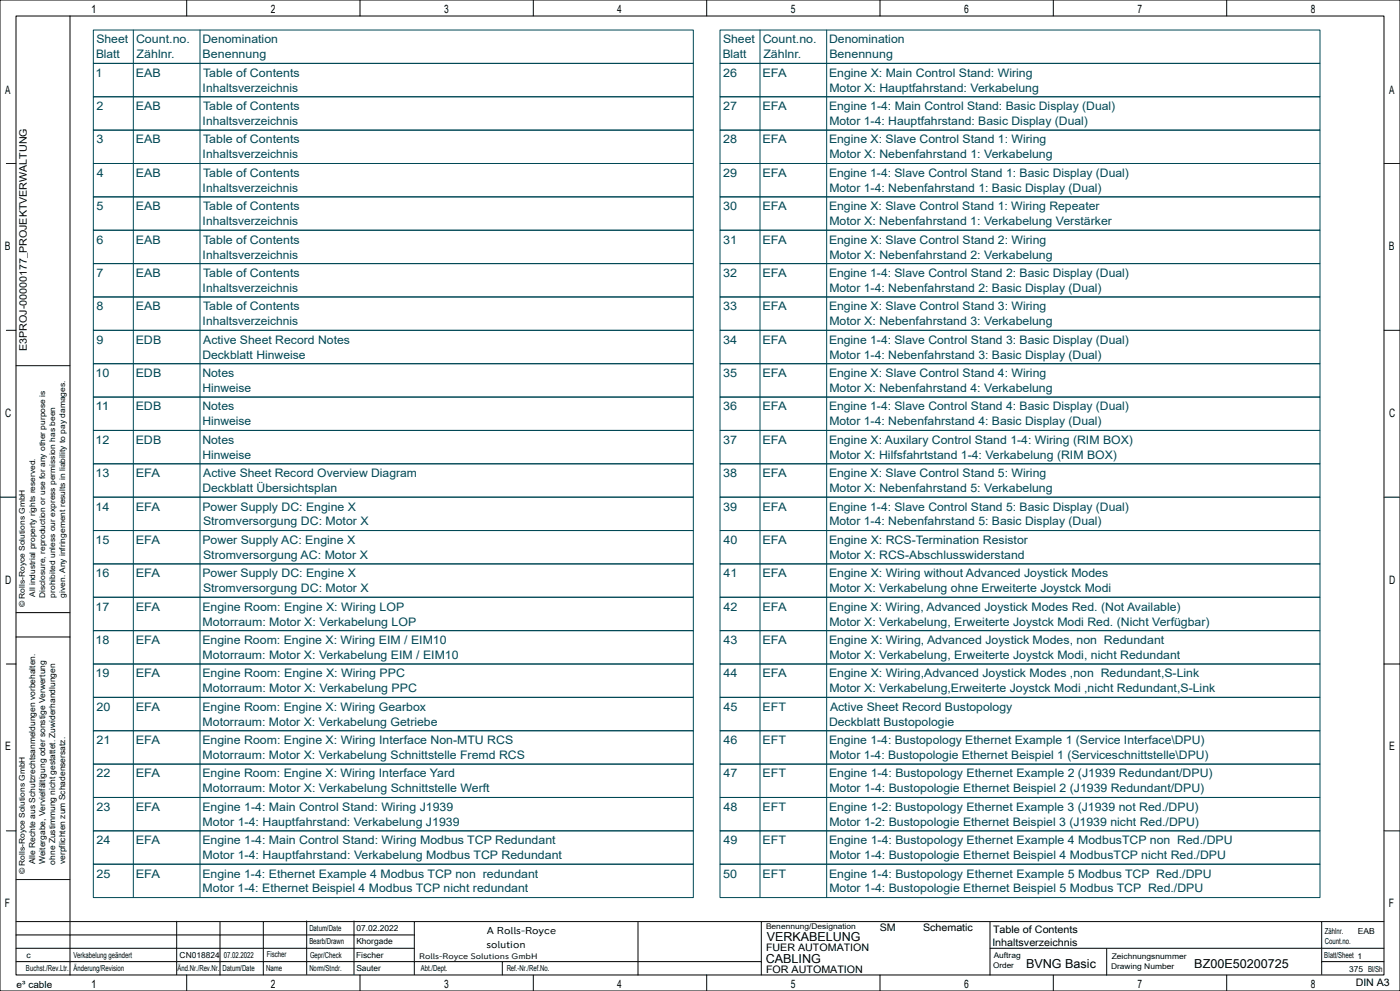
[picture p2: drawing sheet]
<svg xmlns="http://www.w3.org/2000/svg" width="420mm" height="297mm" viewBox="0 0 420 297" stroke-linecap="round" stroke-linejoin="round" font-family="sans-serif">
<defs><g id="words">
<g font-size="3.7">
<text x="230" y="282">VERKABELUNG</text>
<text x="229.7" y="288.5">CABLING</text>
<text x="307.8" y="290">BVNG Basic</text>
<text x="358.3" y="290">BZ00E50200725</text>
</g>
<g font-size="3.5">
<text x="27.3" y="3.8">1</text>
<text x="81.3" y="3.8">2</text>
<text x="133.3" y="3.8">3</text>
<text x="185.1" y="3.8">4</text>
<text x="237.3" y="3.8">5</text>
<text x="289.3" y="3.8">6</text>
<text x="341.3" y="3.8">7</text>
<text x="393.3" y="3.8">8</text>
<text x="1.5" y="28.1">A</text>
<text x="416.7" y="28.1">A</text>
<text x="1.5" y="74.9">B</text>
<text x="416.7" y="74.9">B</text>
<text x="1.6" y="124.9">C</text>
<text x="416.8" y="124.9">C</text>
<text x="1.5" y="174.9">D</text>
<text x="416.7" y="174.9">D</text>
<text x="1.5" y="224.9">E</text>
<text x="416.7" y="224.9">E</text>
<text x="1.5" y="271.9">F</text>
<text x="416.7" y="271.9">F</text>
<text x="27.3" y="296">1</text>
<text x="81.3" y="296">2</text>
<text x="133.3" y="296">3</text>
<text x="185.1" y="296">4</text>
<text x="237.3" y="296">5</text>
<text x="289.3" y="296">6</text>
<text x="341.3" y="296">7</text>
<text x="393.3" y="296">8</text>
</g>
<g font-size="3.5" fill="#004855">
<text x="28.8" y="17.5">Blatt</text>
<text x="28.9" y="13">Sheet</text>
<text x="40.8" y="13">Count.no.</text>
<text x="41" y="17.5">Zählnr.</text>
<text x="60.7" y="13">Denomination</text>
<text x="60.8" y="17.5">Benennung</text>
<text x="216.8" y="17.5">Blatt</text>
<text x="216.9" y="13">Sheet</text>
<text x="228.8" y="13">Count.no.</text>
<text x="229" y="17.5">Zählnr.</text>
<text x="248.7" y="13">Denomination</text>
<text x="248.8" y="17.5">Benennung</text>
<text x="28.6" y="23">1</text>
<text x="40.7" y="23">EAB</text>
<text x="60.9" y="23">Table of Contents</text>
<text x="216.9" y="23">26</text>
<text x="228.7" y="23">EFA</text>
<text x="248.7" y="23">Engine X: Main Control Stand: Wiring</text>
<text x="60.8" y="27.5">Inhaltsverzeichnis</text>
<text x="248.8" y="27.5">Motor X: Hauptfahrstand: Verkabelung</text>
<text x="28.9" y="33">2</text>
<text x="40.7" y="33">EAB</text>
<text x="60.9" y="33">Table of Contents</text>
<text x="216.9" y="33">27</text>
<text x="228.7" y="33">EFA</text>
<text x="248.7" y="33">Engine 1-4: Main Control Stand: Basic Display (Dual)</text>
<text x="60.8" y="37.5">Inhaltsverzeichnis</text>
<text x="248.8" y="37.5">Motor 1-4: Hauptfahrstand: Basic Display (Dual)</text>
<text x="28.9" y="43">3</text>
<text x="40.7" y="43">EAB</text>
<text x="60.8" y="47.5">Inhaltsverzeichnis</text>
<text x="60.9" y="43">Table of Contents</text>
<text x="216.9" y="43">28</text>
<text x="228.7" y="43">EFA</text>
<text x="248.7" y="43">Engine X: Slave Control Stand 1: Wiring</text>
<text x="248.8" y="47.5">Motor X: Nebenfahrstand 1: Verkabelung</text>
<text x="29" y="53">4</text>
<text x="40.7" y="53">EAB</text>
<text x="60.9" y="53">Table of Contents</text>
<text x="216.9" y="53">29</text>
<text x="228.7" y="53">EFA</text>
<text x="248.7" y="53">Engine 1-4: Slave Control Stand 1: Basic Display (Dual)</text>
<text x="60.8" y="57.5">Inhaltsverzeichnis</text>
<text x="248.8" y="57.5">Motor 1-4: Nebenfahrstand 1: Basic Display (Dual)</text>
<text x="28.9" y="63">5</text>
<text x="40.7" y="63">EAB</text>
<text x="60.9" y="63">Table of Contents</text>
<text x="216.9" y="63">30</text>
<text x="228.7" y="63">EFA</text>
<text x="248.7" y="63">Engine X: Slave Control Stand 1: Wiring Repeater</text>
<text x="60.8" y="67.5">Inhaltsverzeichnis</text>
<text x="248.8" y="67.5">Motor X: Nebenfahrstand 1: Verkabelung Verstärker</text>
<text x="28.9" y="73">6</text>
<text x="40.7" y="73">EAB</text>
<text x="60.8" y="77.5">Inhaltsverzeichnis</text>
<text x="60.9" y="73">Table of Contents</text>
<text x="216.9" y="73">31</text>
<text x="228.7" y="73">EFA</text>
<text x="248.7" y="73">Engine X: Slave Control Stand 2: Wiring</text>
<text x="248.8" y="77.5">Motor X: Nebenfahrstand 2: Verkabelung</text>
<text x="28.9" y="83">7</text>
<text x="40.7" y="83">EAB</text>
<text x="60.9" y="83">Table of Contents</text>
<text x="216.9" y="83">32</text>
<text x="228.7" y="83">EFA</text>
<text x="248.7" y="83">Engine 1-4: Slave Control Stand 2: Basic Display (Dual)</text>
<text x="60.8" y="87.5">Inhaltsverzeichnis</text>
<text x="248.8" y="87.5">Motor 1-4: Nebenfahrstand 2: Basic Display (Dual)</text>
<text x="28.9" y="93">8</text>
<text x="40.7" y="93">EAB</text>
<text x="60.9" y="93">Table of Contents</text>
<text x="216.9" y="93">33</text>
<text x="228.7" y="93">EFA</text>
<text x="248.7" y="93">Engine X: Slave Control Stand 3: Wiring</text>
<text x="60.8" y="97.5">Inhaltsverzeichnis</text>
<text x="248.8" y="97.5">Motor X: Nebenfahrstand 3: Verkabelung</text>
<text x="28.9" y="103">9</text>
<text x="40.7" y="103">EDB</text>
<text x="60.7" y="107.5">Deckblatt Hinweise</text>
<text x="61" y="103">Active Sheet Record Notes</text>
<text x="216.9" y="103">34</text>
<text x="228.7" y="103">EFA</text>
<text x="248.7" y="103">Engine 1-4: Slave Control Stand 3: Basic Display (Dual)</text>
<text x="248.8" y="107.5">Motor 1-4: Nebenfahrstand 3: Basic Display (Dual)</text>
<text x="28.6" y="113">10</text>
<text x="40.7" y="113">EDB</text>
<text x="60.7" y="113">Notes</text>
<text x="216.9" y="113">35</text>
<text x="228.7" y="113">EFA</text>
<text x="248.7" y="113">Engine X: Slave Control Stand 4: Wiring</text>
<text x="60.7" y="117.5">Hinweise</text>
<text x="248.8" y="117.5">Motor X: Nebenfahrstand 4: Verkabelung</text>
<text x="28.6" y="123">11</text>
<text x="40.7" y="123">EDB</text>
<text x="60.7" y="123">Notes</text>
<text x="216.9" y="123">36</text>
<text x="228.7" y="123">EFA</text>
<text x="248.7" y="123">Engine 1-4: Slave Control Stand 4: Basic Display (Dual)</text>
<text x="60.7" y="127.5">Hinweise</text>
<text x="248.8" y="127.5">Motor 1-4: Nebenfahrstand 4: Basic Display (Dual)</text>
<text x="28.6" y="133">12</text>
<text x="40.7" y="133">EDB</text>
<text x="60.7" y="133">Notes</text>
<text x="60.7" y="137.5">Hinweise</text>
<text x="216.9" y="133">37</text>
<text x="228.7" y="133">EFA</text>
<text x="248.7" y="133">Engine X: Auxilary Control Stand 1-4: Wiring (RIM BOX)</text>
<text x="248.8" y="137.5">Motor X: Hilfsfahrtstand 1-4: Verkabelung (RIM BOX)</text>
<text x="28.6" y="143">13</text>
<text x="40.7" y="143">EFA</text>
<text x="61" y="143">Active Sheet Record Overview Diagram</text>
<text x="216.9" y="143">38</text>
<text x="228.7" y="143">EFA</text>
<text x="248.7" y="143">Engine X: Slave Control Stand 5: Wiring</text>
<text x="60.7" y="147.5">Deckblatt Übersichtsplan</text>
<text x="248.8" y="147.5">Motor X: Nebenfahrstand 5: Verkabelung</text>
<text x="28.6" y="153">14</text>
<text x="40.7" y="153">EFA</text>
<text x="60.7" y="153">Power Supply DC: Engine X</text>
<text x="216.9" y="153">39</text>
<text x="228.7" y="153">EFA</text>
<text x="248.7" y="153">Engine 1-4: Slave Control Stand 5: Basic Display (Dual)</text>
<text x="60.9" y="157.5">Stromversorgung DC: Motor X</text>
<text x="248.8" y="157.5">Motor 1-4: Nebenfahrstand 5: Basic Display (Dual)</text>
<text x="28.6" y="163">15</text>
<text x="40.7" y="163">EFA</text>
<text x="60.7" y="163">Power Supply AC: Engine X</text>
<text x="60.9" y="167.5">Stromversorgung AC: Motor X</text>
<text x="217" y="163">40</text>
<text x="228.7" y="163">EFA</text>
<text x="248.7" y="163">Engine X: RCS-Termination Resistor</text>
<text x="248.8" y="167.5">Motor X: RCS-Abschlusswiderstand</text>
<text x="28.6" y="173">16</text>
<text x="40.7" y="173">EFA</text>
<text x="60.7" y="173">Power Supply DC: Engine X</text>
<text x="217" y="173">41</text>
<text x="228.7" y="173">EFA</text>
<text x="248.7" y="173">Engine X: Wiring without Advanced Joystick Modes</text>
<text x="60.9" y="177.5">Stromversorgung DC: Motor X</text>
<text x="248.8" y="177.5">Motor X: Verkabelung ohne Erweiterte Joystck Modi</text>
<text x="28.6" y="183">17</text>
<text x="40.7" y="183">EFA</text>
<text x="60.7" y="183">Engine Room: Engine X: Wiring LOP</text>
<text x="217" y="183">42</text>
<text x="228.7" y="183">EFA</text>
<text x="248.7" y="183">Engine X: Wiring, Advanced Joystick Modes Red. (Not Available)</text>
<text x="60.8" y="187.5">Motorraum: Motor X: Verkabelung LOP</text>
<text x="248.8" y="187.5">Motor X: Verkabelung, Erweiterte Joystck Modi Red. (Nicht Verfügbar)</text>
<text x="28.6" y="193">18</text>
<text x="40.7" y="193">EFA</text>
<text x="60.7" y="193">Engine Room: Engine X: Wiring EIM / EIM10</text>
<text x="60.8" y="197.5">Motorraum: Motor X: Verkabelung EIM / EIM10</text>
<text x="217" y="193">43</text>
<text x="228.7" y="193">EFA</text>
<text x="248.7" y="193">Engine X: Wiring, Advanced Joystick Modes, non Redundant</text>
<text x="248.8" y="197.5">Motor X: Verkabelung, Erweiterte Joystck Modi, nicht Redundant</text>
<text x="28.6" y="203">19</text>
<text x="40.7" y="203">EFA</text>
<text x="60.7" y="203">Engine Room: Engine X: Wiring PPC</text>
<text x="217" y="203">44</text>
<text x="228.7" y="203">EFA</text>
<text x="248.7" y="203">Engine X: Wiring,Advanced Joystick Modes ,non Redundant,S-Link</text>
<text x="60.8" y="207.5">Motorraum: Motor X: Verkabelung PPC</text>
<text x="248.8" y="207.5">Motor X: Verkabelung,Erweiterte Joystck Modi ,nicht Redundant,S-Link</text>
<text x="28.9" y="213">20</text>
<text x="40.7" y="213">EFA</text>
<text x="60.7" y="213">Engine Room: Engine X: Wiring Gearbox</text>
<text x="217" y="213">45</text>
<text x="228.7" y="213">EFT</text>
<text x="249" y="213">Active Sheet Record Bustopology</text>
<text x="60.8" y="217.5">Motorraum: Motor X: Verkabelung Getriebe</text>
<text x="248.7" y="217.5">Deckblatt Bustopologie</text>
<text x="28.9" y="223">21</text>
<text x="40.7" y="223">EFA</text>
<text x="60.7" y="223">Engine Room: Engine X: Wiring Interface Non-MTU RCS</text>
<text x="60.8" y="227.5">Motorraum: Motor X: Verkabelung Schnittstelle Fremd RCS</text>
<text x="217" y="223">46</text>
<text x="228.7" y="223">EFT</text>
<text x="248.7" y="223">Engine 1-4: Bustopology Ethernet Example 1 (Service Interface\DPU)</text>
<text x="248.8" y="227.5">Motor 1-4: Bustopologie Ethernet Beispiel 1 (Serviceschnittstelle\DPU)</text>
<text x="28.9" y="233">22</text>
<text x="40.7" y="233">EFA</text>
<text x="60.7" y="233">Engine Room: Engine X: Wiring Interface Yard</text>
<text x="217" y="233">47</text>
<text x="228.7" y="233">EFT</text>
<text x="248.7" y="233">Engine 1-4: Bustopology Ethernet Example 2 (J1939 Redundant/DPU)</text>
<text x="60.8" y="237.5">Motorraum: Motor X: Verkabelung Schnittstelle Werft</text>
<text x="248.8" y="237.5">Motor 1-4: Bustopologie Ethernet Beispiel 2 (J1939 Redundant/DPU)</text>
<text x="28.9" y="243">23</text>
<text x="40.7" y="243">EFA</text>
<text x="60.7" y="243">Engine 1-4: Main Control Stand: Wiring J1939</text>
<text x="217" y="243">48</text>
<text x="228.7" y="243">EFT</text>
<text x="248.7" y="243">Engine 1-2: Bustopology Ethernet Example 3 (J1939 not Red./DPU)</text>
<text x="60.8" y="247.5">Motor 1-4: Hauptfahrstand: Verkabelung J1939</text>
<text x="248.8" y="247.5">Motor 1-2: Bustopologie Ethernet Beispiel 3 (J1939 nicht Red./DPU)</text>
<text x="28.9" y="253">24</text>
<text x="40.7" y="253">EFA</text>
<text x="60.7" y="253">Engine 1-4: Main Control Stand: Wiring Modbus TCP Redundant</text>
<text x="60.8" y="257.5">Motor 1-4: Hauptfahrstand: Verkabelung Modbus TCP Redundant</text>
<text x="217" y="253">49</text>
<text x="228.7" y="253">EFT</text>
<text x="248.7" y="253">Engine 1-4: Bustopology Ethernet Example 4 ModbusTCP non Red./DPU</text>
<text x="248.8" y="257.5">Motor 1-4: Bustopologie Ethernet Beispiel 4 ModbusTCP nicht Red./DPU</text>
<text x="28.9" y="263">25</text>
<text x="40.7" y="263">EFA</text>
<text x="60.7" y="263">Engine 1-4: Ethernet Example 4 Modbus TCP non redundant</text>
<text x="216.9" y="263">50</text>
<text x="228.7" y="263">EFT</text>
<text x="248.7" y="263">Engine 1-4: Bustopology Ethernet Example 5 Modbus TCP Red./DPU</text>
<text x="60.8" y="267.5">Motor 1-4: Ethernet Beispiel 4 Modbus TCP nicht redundant</text>
<text x="248.8" y="267.5">Motor 1-4: Bustopologie Ethernet Beispiel 5 Modbus TCP Red./DPU</text>
</g>
<g font-size="3.1">
<text x="8" y="105.2" transform="rotate(-90 8 105.2)">E3PROJ-00000177_PROJEKTVERWALTUNG</text>
<text x="263.9" y="279">SM</text>
<text x="276.9" y="279">Schematic</text>
<text x="297.9" y="279.5">Table of Contents</text>
<text x="229.8" y="285">FUER AUTOMATION</text>
<text x="297.7" y="283.4">Inhaltsverzeichnis</text>
<text x="229.8" y="291.5">FOR AUTOMATION</text>
<text x="406.7" y="295.5">DIN A3</text>
</g>
<g font-size="3">
<text x="146" y="280">A Rolls-Royce</text>
<text x="145.9" y="284">solution</text>
</g>
<text font-size="2.9" x="5" y="296">e³ cable</text>
<g font-size="2.5">
<text x="10.5" y="259" transform="rotate(-90 10.5 259)">Alle Rechte aus Schutzrechtsanmeldungen vorbehalten.</text>
<text x="13.5" y="259" transform="rotate(-90 13.5 259)">Weitergabe, Vervielfältigung oder sonstige Verwertung</text>
<text x="16.6" y="259.1" transform="rotate(-90 16.6 259.1)">ohne Zustimmung nicht gestattet. Zuwiderhandlungen</text>
<text x="19.6" y="259" transform="rotate(-90 19.6 259)">verpflichten zum Schadensersatz.</text>
<text x="92.8" y="279">Datum/Date</text>
<text x="106.9" y="279">07.02.2022</text>
<text x="397.5" y="280">Zählnr.</text>
<text x="407.3" y="280">EAB</text>
<text x="7.9" y="287">c</text>
<text x="22" y="287">Verkabelung geändert</text>
<text x="53.9" y="287">CN018824</text>
<text x="67.1" y="287">07.02.2022</text>
<text x="80" y="286.8">Fischer</text>
<text x="92.8" y="283">Bearb/Drawn</text>
<text x="93" y="287">Gepr/Check</text>
<text x="106.8" y="287">Fischer</text>
<text x="106.9" y="283">Khorgade</text>
<text x="397.3" y="287.3">Blatt/Sheet 1</text>
<text x="397.4" y="283">Count.no.</text>
<text x="7.8" y="291">Buchst./Rev.Ltr.</text>
<text x="22" y="291">Änderung/Revision</text>
<text x="53.3" y="291">Änd.Nr./Rev.Nr.</text>
<text x="66.8" y="291">Datum/Date</text>
<text x="79.8" y="291">Name</text>
<text x="92.8" y="291">Norm/Stndr.</text>
<text x="106.9" y="291">Sauter</text>
<text x="126.2" y="291">Abt./Dept.</text>
<text x="152" y="291">Ref.-Nr./Ref.No.</text>
<text x="404.7" y="291.2">375 Bl/Sh</text>
</g>
<text font-size="2.4" x="125.8" y="287.5">Rolls-Royce Solutions GmbH</text>
<g font-size="2.3">
<text x="10.5" y="178.9" transform="rotate(-90 10.5 178.9)">All industrial property rights reserved.</text>
<text x="13.5" y="179.2" transform="rotate(-90 13.5 179.2)">Disclosure, reproduction or use for any other purpose is</text>
<text x="16.6" y="179.1" transform="rotate(-90 16.6 179.1)">prohibited unless our express permission has been</text>
<text x="19.6" y="179.1" transform="rotate(-90 19.6 179.1)">given. Any infringement results in liability to pay damages.</text>
<text x="7.5" y="182" transform="rotate(-90 7.5 182)">© Rolls-Royce Solutions GmbH</text>
<text x="7.5" y="262" transform="rotate(-90 7.5 262)">© Rolls-Royce Solutions GmbH</text>
<text x="229.8" y="278.5">Benennung/Designation</text>
<text x="298.1" y="287">Auftrag</text>
<text x="333.5" y="287.5">Zeichnungsnummer</text>
<text x="297.9" y="290">Order</text>
<text x="333.3" y="290.5">Drawing Number</text>
</g>
</g></defs>
<g fill="none" stroke="#000" stroke-width=".3">
<path d="M0 0h420v297h-420zM4.8 4.8h410.4v287.4h-410.4zM21 4.8v287.4M56 0v4.8M108 0v4.8M160 0v4.8M212 0v4.8M264 0v4.8M316 0v4.8M368 0v4.8M1.9 49h2.9M415.2 49h4.8"/>
<path d="M1.9 99h2.9M415.2 99h4.8M4.8 109.6h16.2M0 149h4.8M415.2 149h4.7M1.9 199h2.9M4.8 190.9h16.2M4.8 183.6h16.2M415.2 199h4.8M1.9 249h2.9M415.2 249h4.8M4.8 263.6h16.2"/>
<path d="M4.8 276.2h410.4M53 276.1v16M66 276.2v16M79 276.2v16M92 276v16M106.2 276v16M124.3 276.2v15.9M191.4 276.2v16M228.4 276.2v16M297 276.2v16M396.5 276.2v15.8M4.8 284.2h119.4"/>
<path d="M4.8 288.2h223.6M4.8 280.2h119.4M56 292.2v4.8M108 292.2v4.8M150.7 288.2v4M160 292.2v4.8M212 292.2v4.8M264 292.2v4.8M297 284.2h118.2M316 292.2v4.8M332 284.3v8M368 292.2v4.8"/>
<path d="M396.5 288.2h18.7"/>
</g>
<g fill="none" stroke="#004855" stroke-width=".3">
<path d="M28 9h180v10h-180zM28 19h180v10h-180zM40 9v260M60 9v260M216 9h180v10h-180zM216 19h180v10h-180zM228 9v260M248 9v260M28 29h180v10h-180zM28 39h180v10h-180zM216 29h180v10h-180zM216 39h180v10h-180z"/>
<path d="M28 49h180v10h-180zM28 59h180v10h-180zM216 49h180v10h-180zM216 59h180v10h-180zM28 69h180v10h-180zM28 79h180v10h-180zM216 69h180v10h-180zM216 79h180v10h-180zM28 89h180v10h-180zM28 99h180v10h-180zM216 89h180v10h-180zM216 99h180v10h-180z"/>
<path d="M28 109h180v10h-180zM28 119h180v10h-180zM216 109h180v10h-180zM216 119h180v10h-180zM28 129h180v10h-180zM28 139h180v10h-180zM216 129h180v10h-180zM216 139h180v10h-180zM28 149h180v10h-180zM28 159h180v10h-180zM216 149h180v10h-180zM216 159h180v10h-180z"/>
<path d="M28 169h180v10h-180zM28 179h180v10h-180zM216 169h180v10h-180zM216 179h180v10h-180zM28 189h180v10h-180zM28 199h180v10h-180zM216 189h180v10h-180zM216 199h180v10h-180zM28 209h180v10h-180zM28 219h180v10h-180zM216 209h180v10h-180zM216 219h180v10h-180z"/>
<path d="M28 229h180v10h-180zM28 239h180v10h-180zM216 229h180v10h-180zM216 239h180v10h-180zM28 249h180v10h-180zM28 259h180v10h-180zM216 249h180v10h-180zM216 259h180v10h-180z"/>
</g>
<use href="#words"/>
</svg>
